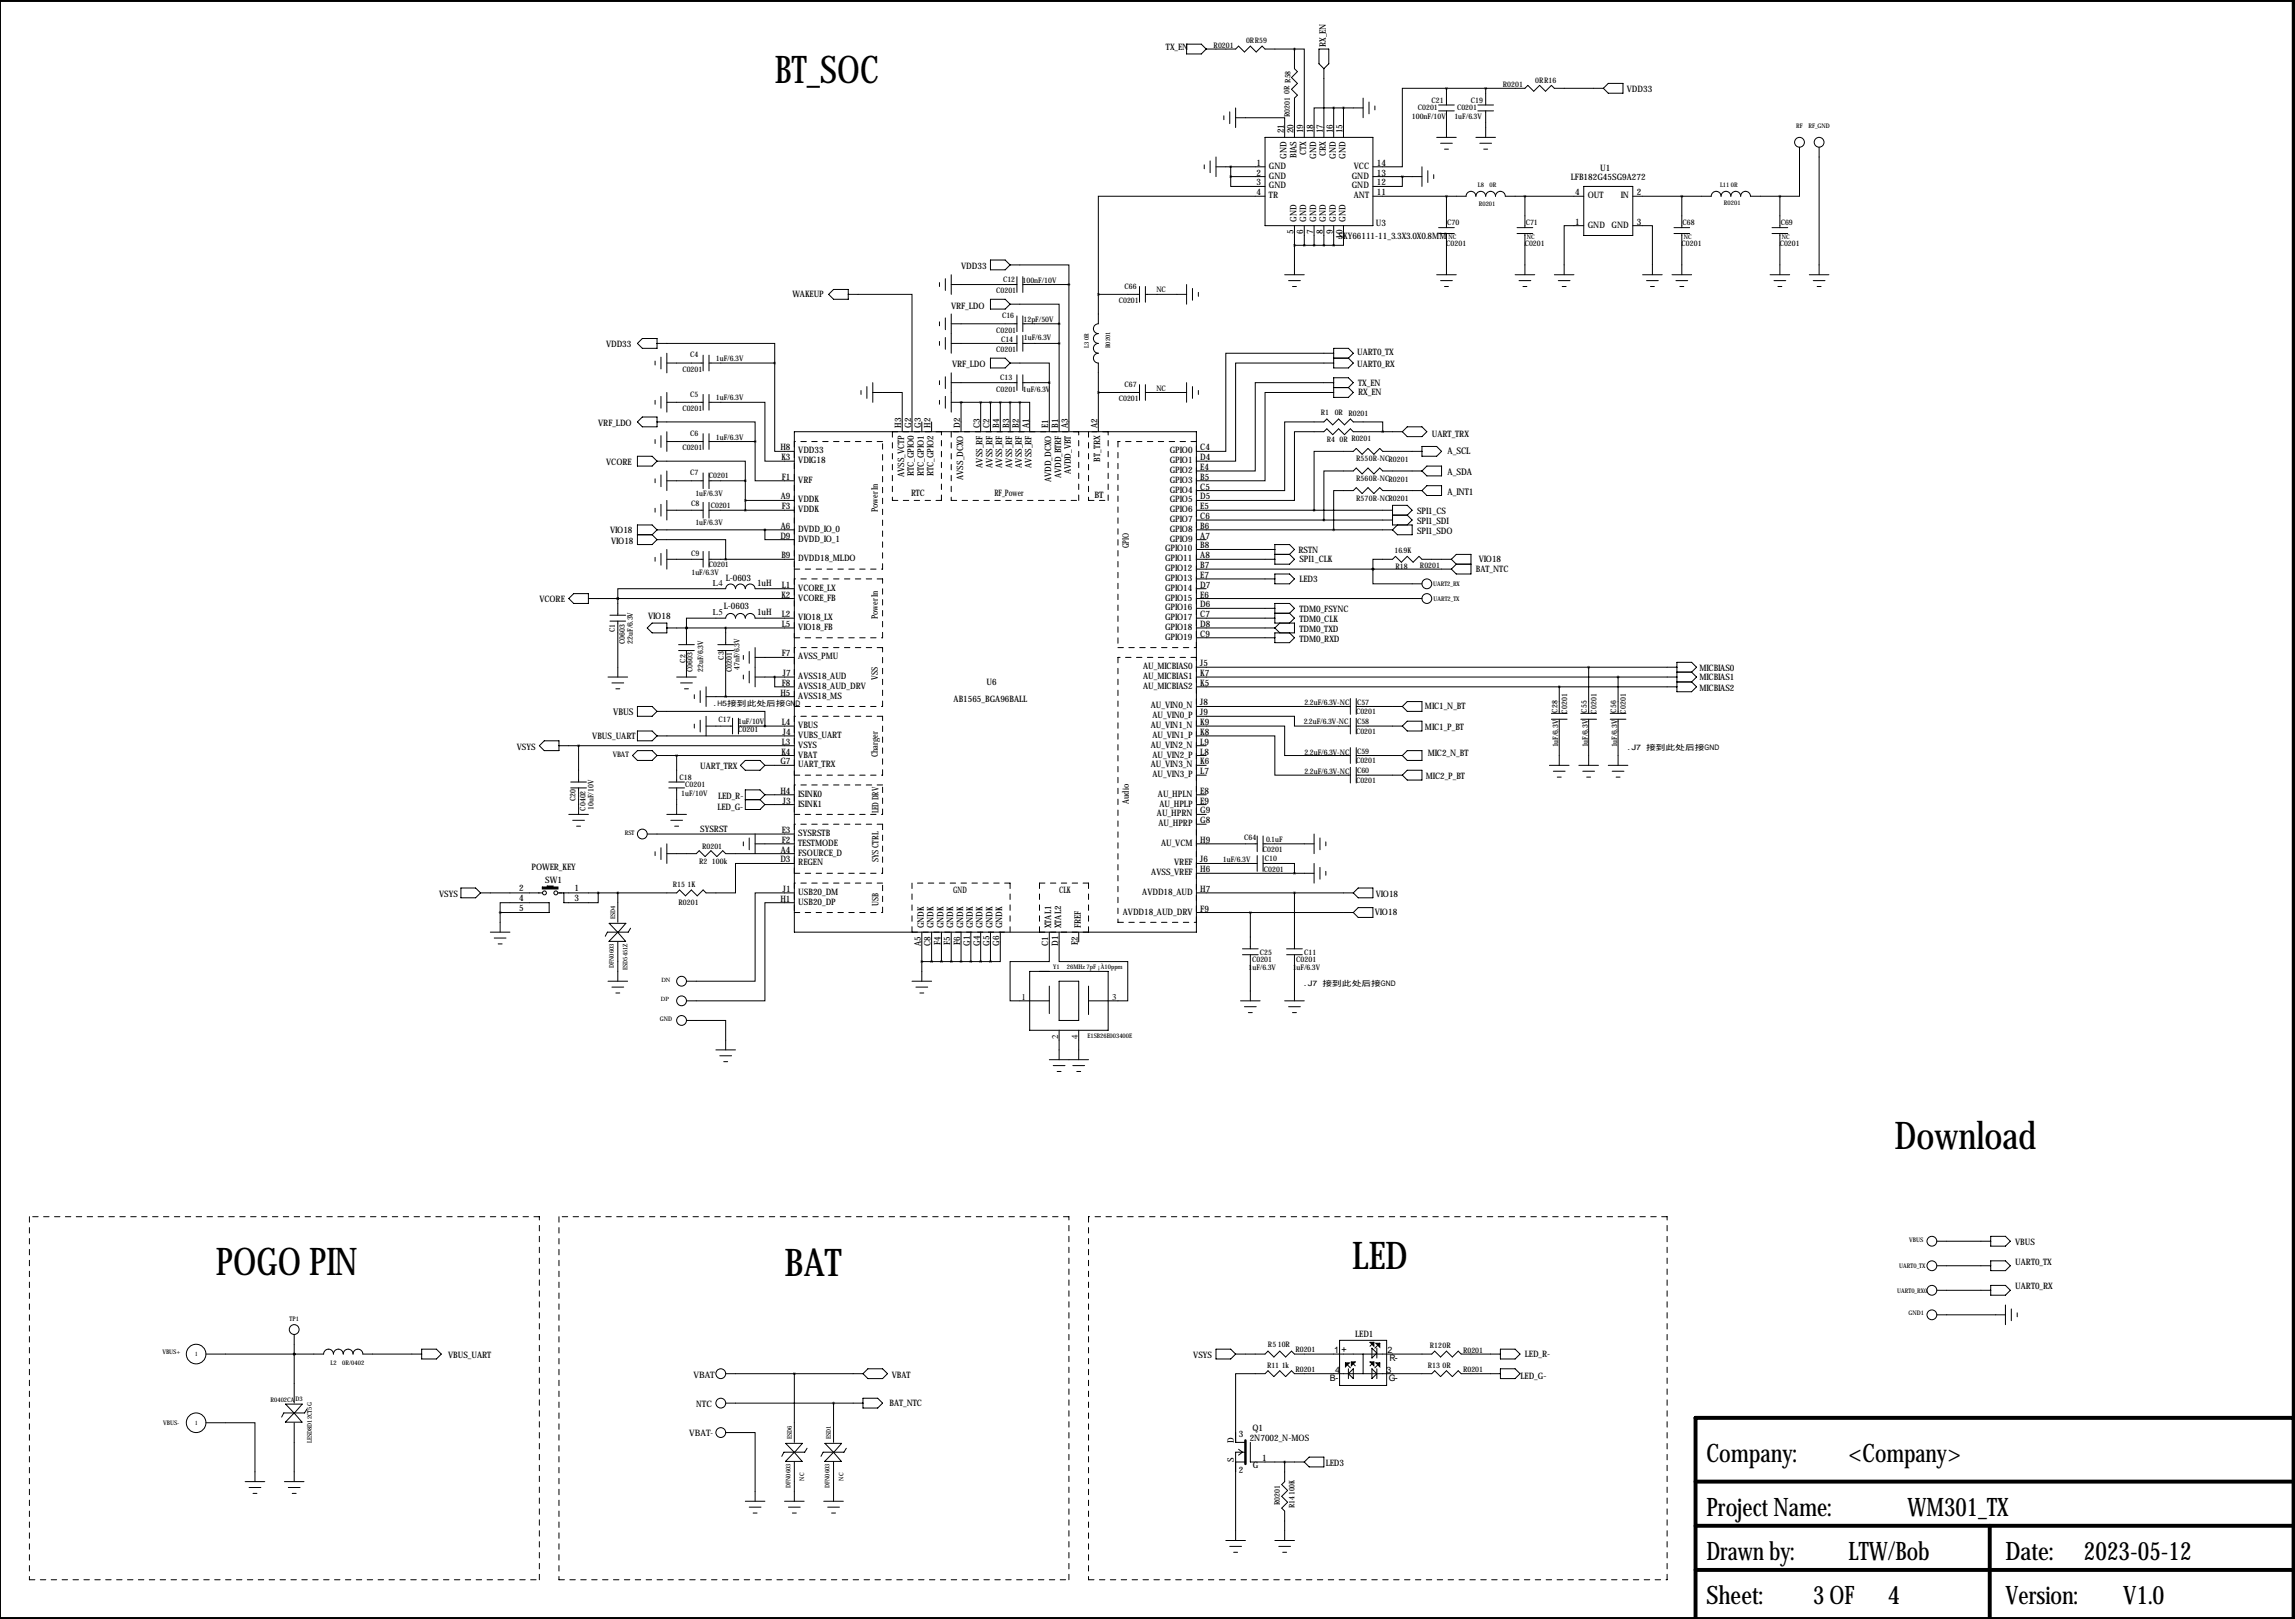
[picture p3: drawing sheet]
<svg xmlns="http://www.w3.org/2000/svg" width="594mm" height="419mm" viewBox="0 0 594 419" stroke-linecap="round" stroke-linejoin="round" font-family="sans-serif">
<defs><g id="words">
<g font-size="9.9">
<text x="200.7" y="21.6">BT_SOC</text>
<text x="490.7" y="297.4">Download</text>
<text x="55.9" y="329.9">POGO PIN</text>
<text x="350.3" y="328.4">LED</text>
<text x="203.2" y="330.2">BAT</text>
</g>
<g font-size="6.6">
<text x="442" y="378.5">Company:</text>
<text x="478.8" y="378.5">&lt;Company&gt;</text>
<text x="442" y="392.4">Project Name:</text>
<text x="494" y="392.4">WM301_TX</text>
<text x="442" y="403.9">Drawn by:</text>
<text x="478.8" y="403.9">LTW/Bob</text>
<text x="519.4" y="403.9">Date:</text>
<text x="539.8" y="403.9">2023-05-12</text>
<text x="442" y="415.3">Sheet:</text>
<text x="469.6" y="415.3">3 OF</text>
<text x="489" y="415.3">4</text>
<text x="519.4" y="415.3">Version:</text>
<text x="549.9" y="415.3">V1.0</text>
</g>
<g font-size="2.4">
<text x="374.9" y="117.6">A_SCL</text>
<text x="374.9" y="122.9">A_SDA</text>
<text x="374.9" y="128">A_INT1</text>
<text x="158.8" y="185.2">VBUS</text>
</g>
<g font-size="2.3">
<text x="302" y="13">TX_EN</text>
<text x="343.4" y="12.2" transform="rotate(-90 343.4 12.2)">RX_EN</text>
<text x="421.4" y="23.9">VDD33</text>
<text x="332.5" y="34.5" transform="rotate(-90 332.5 34.5)">21</text>
<text x="335" y="34.5" transform="rotate(-90 335 34.5)">20</text>
<text x="337.6" y="34.5" transform="rotate(-90 337.6 34.5)">19</text>
<text x="340.1" y="34.5" transform="rotate(-90 340.1 34.5)">18</text>
<text x="342.6" y="34.5" transform="rotate(-90 342.6 34.5)">17</text>
<text x="345.2" y="34.5" transform="rotate(-90 345.2 34.5)">16</text>
<text x="347.7" y="34.5" transform="rotate(-90 347.7 34.5)">15</text>
<text x="333.3" y="41" transform="rotate(-90 333.3 41)">GND</text>
<text x="335.8" y="40.8" transform="rotate(-90 335.8 40.8)">BIAS</text>
<text x="338.3" y="40.1" transform="rotate(-90 338.3 40.1)">CTX</text>
<text x="340.9" y="41" transform="rotate(-90 340.9 41)">GND</text>
<text x="343.4" y="40.4" transform="rotate(-90 343.4 40.4)">CRX</text>
<text x="346" y="41" transform="rotate(-90 346 41)">GND</text>
<text x="348.5" y="41" transform="rotate(-90 348.5 41)">GND</text>
<text x="325.5" y="42.9">1</text>
<text x="325.5" y="45.5">2</text>
<text x="328.7" y="43.7">GND</text>
<text x="328.7" y="46.2">GND</text>
<text x="350.1" y="46.2">GND</text>
<text x="350.7" y="43.7">VCC</text>
<text x="356.6" y="45.5">13</text>
<text x="356.6" y="42.9">14</text>
<text x="406.9" y="46.5">LFB182G45SG9A272</text>
<text x="414.5" y="44.2">U1</text>
<text x="325.5" y="48">3</text>
<text x="325.5" y="50.5">4</text>
<text x="328.7" y="48.8">GND</text>
<text x="328.7" y="51.3">TR</text>
<text x="350.1" y="48.8">GND</text>
<text x="350.7" y="51.3">ANT</text>
<text x="356.6" y="50.5">11</text>
<text x="356.6" y="48">12</text>
<text x="408" y="50.5">4</text>
<text x="411.2" y="51.3">OUT</text>
<text x="419.8" y="51.3">IN</text>
<text x="423.9" y="50.5">2</text>
<text x="335.8" y="57.4" transform="rotate(-90 335.8 57.4)">GND</text>
<text x="338.3" y="57.4" transform="rotate(-90 338.3 57.4)">GND</text>
<text x="340.9" y="57.4" transform="rotate(-90 340.9 57.4)">GND</text>
<text x="343.4" y="57.4" transform="rotate(-90 343.4 57.4)">GND</text>
<text x="346" y="57.4" transform="rotate(-90 346 57.4)">GND</text>
<text x="348.5" y="57.4" transform="rotate(-90 348.5 57.4)">GND</text>
<text x="356.3" y="58.4">U3</text>
<text x="408" y="58.2">1</text>
<text x="411.2" y="58.9">GND GND</text>
<text x="423.9" y="58.2">3</text>
<text x="335" y="60.6" transform="rotate(-90 335 60.6)">5</text>
<text x="337.6" y="60.6" transform="rotate(-90 337.6 60.6)">6</text>
<text x="340.1" y="60.6" transform="rotate(-90 340.1 60.6)">7</text>
<text x="342.6" y="60.6" transform="rotate(-90 342.6 60.6)">8</text>
<text x="345.2" y="60.6" transform="rotate(-90 345.2 60.6)">9</text>
<text x="346.7" y="62">SKY66111-11_3.3X3.0X0.8MM</text>
<text x="347.7" y="61.8" transform="rotate(-90 347.7 61.8)">10</text>
<text x="249" y="69.6">VDD33</text>
<text x="205.2" y="77">WAKEUP</text>
<text x="246.3" y="80">VRF_LDO</text>
<text x="157" y="89.9">VDD33</text>
<text x="246.6" y="95">VRF_LDO</text>
<text x="351.5" y="91.9">UART0_TX</text>
<text x="351.5" y="95">UART0_RX</text>
<text x="351.8" y="99.8">TX_EN</text>
<text x="351.8" y="102.4">RX_EN</text>
<text x="154.9" y="110.2">VRF_LDO</text>
<text x="233.4" y="110.7" transform="rotate(-90 233.4 110.7)">H3</text>
<text x="236" y="110.7" transform="rotate(-90 236 110.7)">G2</text>
<text x="238.5" y="110.7" transform="rotate(-90 238.5 110.7)">G3</text>
<text x="241" y="110.7" transform="rotate(-90 241 110.7)">H2</text>
<text x="248.7" y="110.7" transform="rotate(-90 248.7 110.7)">D2</text>
<text x="253.7" y="110.7" transform="rotate(-90 253.7 110.7)">C3</text>
<text x="256.3" y="110.7" transform="rotate(-90 256.3 110.7)">C2</text>
<text x="258.8" y="110.7" transform="rotate(-90 258.8 110.7)">B4</text>
<text x="261.4" y="110.7" transform="rotate(-90 261.4 110.7)">B3</text>
<text x="263.9" y="110.7" transform="rotate(-90 263.9 110.7)">B2</text>
<text x="266.4" y="110.7" transform="rotate(-90 266.4 110.7)">A1</text>
<text x="271.5" y="110.7" transform="rotate(-90 271.5 110.7)">E1</text>
<text x="274.1" y="110.7" transform="rotate(-90 274.1 110.7)">B1</text>
<text x="276.6" y="110.7" transform="rotate(-90 276.6 110.7)">A3</text>
<text x="284.2" y="110.7" transform="rotate(-90 284.2 110.7)">A2</text>
<text x="370.9" y="113">UART_TRX</text>
<text x="202.1" y="116.6">H8</text>
<text x="202.4" y="119.1">K3</text>
<text x="206.8" y="117.4">VDD33</text>
<text x="206.8" y="119.9">VDIG18</text>
<text x="285" y="119.5" transform="rotate(-90 285 119.5)">BT_TRX</text>
<text x="303" y="117.4">GPIO0</text>
<text x="303" y="119.9">GPIO1</text>
<text x="310.9" y="116.6">C4</text>
<text x="310.9" y="119.1">D4</text>
<text x="157" y="120.4">VCORE</text>
<text x="202.5" y="124.2">F1</text>
<text x="206.8" y="125">VRF</text>
<text x="234.2" y="123.5" transform="rotate(-90 234.2 123.5)">AVSS_VCTP</text>
<text x="236.7" y="123.3" transform="rotate(-90 236.7 123.3)">RTC_GPIO0</text>
<text x="239.3" y="123.3" transform="rotate(-90 239.3 123.3)">RTC_GPIO1</text>
<text x="241.8" y="123.3" transform="rotate(-90 241.8 123.3)">RTC_GPIO2</text>
<text x="249.4" y="124.2" transform="rotate(-90 249.4 124.2)">AVSS_DCXO</text>
<text x="254.5" y="121.1" transform="rotate(-90 254.5 121.1)">AVSS_RF</text>
<text x="257.1" y="121.1" transform="rotate(-90 257.1 121.1)">AVSS_RF</text>
<text x="259.6" y="121.1" transform="rotate(-90 259.6 121.1)">AVSS_RF</text>
<text x="262.1" y="121.1" transform="rotate(-90 262.1 121.1)">AVSS_RF</text>
<text x="264.7" y="121.1" transform="rotate(-90 264.7 121.1)">AVSS_RF</text>
<text x="267.2" y="121.1" transform="rotate(-90 267.2 121.1)">AVSS_RF</text>
<text x="272.3" y="124.8" transform="rotate(-90 272.3 124.8)">AVDD_DCXO</text>
<text x="274.8" y="123.8" transform="rotate(-90 274.8 123.8)">AVDD_BTRF</text>
<text x="277.4" y="122.8" transform="rotate(-90 277.4 122.8)">AVDD_VBT</text>
<text x="303" y="122.4">GPIO2</text>
<text x="303" y="125">GPIO3</text>
<text x="310.9" y="121.7">E4</text>
<text x="310.9" y="124.2">B5</text>
<text x="202.2" y="129.3">A9</text>
<text x="202.5" y="131.8">F3</text>
<text x="206.8" y="130.1">VDDK</text>
<text x="236" y="128.5">RTC</text>
<text x="257.6" y="128.5">RF_Power</text>
<text x="283.5" y="129">BT</text>
<text x="303" y="127.5">GPIO4</text>
<text x="303" y="130.1">GPIO5</text>
<text x="310.9" y="126.7">C5</text>
<text x="310.9" y="129.3">D5</text>
<text x="310.9" y="131.8">E5</text>
<text x="158" y="137.9">VIO18</text>
<text x="202.2" y="136.9">A6</text>
<text x="206.8" y="132.6">VDDK</text>
<text x="206.8" y="137.7">DVDD_IO_0</text>
<text x="227.3" y="132.6" transform="rotate(-90 227.3 132.6)">Power In</text>
<text x="303" y="132.6">GPIO6</text>
<text x="303" y="135.1">GPIO7</text>
<text x="303" y="137.7">GPIO8</text>
<text x="310.9" y="134.4">C6</text>
<text x="310.9" y="136.9">B6</text>
<text x="367" y="133.1">SPI1_CS</text>
<text x="367" y="135.6">SPI1_SDI</text>
<text x="158.3" y="140.7">VIO18</text>
<text x="202.1" y="139.4">D9</text>
<text x="206.8" y="140.2">DVDD_IO_1</text>
<text x="292.4" y="142" transform="rotate(-90 292.4 142)">GPIO</text>
<text x="301.8" y="142.8">GPIO10</text>
<text x="303" y="140.2">GPIO9</text>
<text x="310.9" y="139.4">A7</text>
<text x="310.9" y="142">B8</text>
<text x="336.3" y="143.3">RSTN</text>
<text x="367" y="138.2">SPI1_SDO</text>
<text x="202.4" y="144.5">B9</text>
<text x="206.8" y="145.3">DVDD18_MLDO</text>
<text x="301.8" y="145.3">GPIO11</text>
<text x="301.8" y="147.8">GPIO12</text>
<text x="310.9" y="144.5">A8</text>
<text x="310.9" y="147.1">B7</text>
<text x="310.9" y="149.6">E7</text>
<text x="336.6" y="145.5">SPI1_CLK</text>
<text x="382.3" y="148.1">BAT_NTC</text>
<text x="383" y="145.5">VIO18</text>
<text x="139.7" y="156">VCORE</text>
<text x="184.7" y="151.7">L4</text>
<text x="188" y="150.4">L-0603</text>
<text x="196.1" y="151.6">1uH</text>
<text x="202.4" y="154.7">K2</text>
<text x="202.5" y="152.1">L1</text>
<text x="206.8" y="152.9">VCORE_LX</text>
<text x="206.8" y="155.5">VCORE_FB</text>
<text x="301.8" y="150.4">GPIO13</text>
<text x="301.8" y="152.9">GPIO14</text>
<text x="301.8" y="155.5">GPIO15</text>
<text x="310.9" y="152.1">D7</text>
<text x="310.9" y="154.7">E6</text>
<text x="336.6" y="150.6">LED3</text>
<text x="167.9" y="160.3">VIO18</text>
<text x="184.7" y="159.3">L5</text>
<text x="187.5" y="157.7">L-0603</text>
<text x="196.1" y="159.3">1uH</text>
<text x="202.5" y="159.8">L2</text>
<text x="206.8" y="160.5">VIO18_LX</text>
<text x="227.3" y="160.3" transform="rotate(-90 227.3 160.3)">Power In</text>
<text x="301.8" y="158">GPIO16</text>
<text x="301.8" y="160.5">GPIO17</text>
<text x="310.9" y="157.2">D6</text>
<text x="310.9" y="159.8">C7</text>
<text x="336.6" y="161">TDM0_CLK</text>
<text x="336.6" y="158.5">TDM0_FSYNC</text>
<text x="202.5" y="162.3">L5</text>
<text x="206.8" y="163.1">VIO18_FB</text>
<text x="301.8" y="163.1">GPIO18</text>
<text x="301.8" y="165.6">GPIO19</text>
<text x="310.9" y="162.3">D8</text>
<text x="310.9" y="164.8">C9</text>
<text x="336.6" y="166.1">TDM0_RXD</text>
<text x="336.6" y="163.6">TDM0_TXD</text>
<text x="202.5" y="169.9">F7</text>
<text x="206.8" y="170.7">AVSS_PMU</text>
<text x="296.1" y="173.2">AU_MICBIAS0</text>
<text x="310.9" y="172.5">J5</text>
<text x="440.2" y="173.7">MICBIAS0</text>
<text x="202.5" y="177.5">F8</text>
<text x="202.8" y="175">J7</text>
<text x="206.8" y="175.8">AVSS18_AUD</text>
<text x="206.8" y="178.3">AVSS18_AUD_DRV</text>
<text x="227.3" y="176" transform="rotate(-90 227.3 176)">VSS</text>
<text x="255.5" y="177.3">U6</text>
<text x="296.1" y="175.8">AU_MICBIAS1</text>
<text x="296.1" y="178.3">AU_MICBIAS2</text>
<text x="310.9" y="175">K7</text>
<text x="310.9" y="177.5">K5</text>
<text x="440.2" y="176">MICBIAS1</text>
<text x="440.2" y="178.8">MICBIAS2</text>
<text x="202.1" y="180.1">H5</text>
<text x="206.8" y="180.9">AVSS18_MS</text>
<text x="247" y="181.6">AB1565_BGA96BALL</text>
<text x="298.1" y="183.4">AU_VIN0_N</text>
<text x="298.5" y="185.9">AU_VIN0_P</text>
<text x="310.9" y="182.6">J8</text>
<text x="310.9" y="185.2">J9</text>
<text x="369.1" y="183.6">MIC1_N_BT</text>
<text x="153.4" y="191.3">VBUS_UART</text>
<text x="202.5" y="187.7">L4</text>
<text x="202.8" y="190.2">J4</text>
<text x="206.8" y="188.5">VBUS</text>
<text x="206.8" y="191">VUBS_UART</text>
<text x="298.1" y="188.5">AU_VIN1_N</text>
<text x="298.5" y="191">AU_VIN1_P</text>
<text x="310.9" y="190.2">K8</text>
<text x="310.9" y="187.7">K9</text>
<text x="369.1" y="189">MIC1_P_BT</text>
<text x="133.9" y="194.1">VSYS</text>
<text x="202.1" y="197.9">G7</text>
<text x="202.4" y="195.3">K4</text>
<text x="202.5" y="192.8">L3</text>
<text x="206.8" y="193.6">VSYS</text>
<text x="206.8" y="196.1">VBAT</text>
<text x="227.3" y="196.1" transform="rotate(-90 227.3 196.1)">Charger</text>
<text x="298.1" y="193.6">AU_VIN2_N</text>
<text x="298.5" y="196.1">AU_VIN2_P</text>
<text x="310.9" y="192.8">L9</text>
<text x="310.9" y="195.3">L8</text>
<text x="310.9" y="197.9">K6</text>
<text x="369.8" y="195.6">MIC2_N_BT</text>
<text x="181.4" y="199.1">UART_TRX</text>
<text x="206.8" y="198.6">UART_TRX</text>
<text x="298.1" y="198.6">AU_VIN3_N</text>
<text x="298.5" y="201.2">AU_VIN3_P</text>
<text x="310.9" y="200.4">L7</text>
<text x="369.3" y="201.7">MIC2_P_BT</text>
<text x="185.8" y="209.5">LED_G-</text>
<text x="186" y="206.8">LED_R-</text>
<text x="202.1" y="205.5">H4</text>
<text x="202.8" y="208">J3</text>
<text x="206.8" y="206.3">ISINK0</text>
<text x="206.8" y="208.8">ISINK1</text>
<text x="292.4" y="208" transform="rotate(-90 292.4 208)">Audio</text>
<text x="299.9" y="206.3">AU_HPLN</text>
<text x="300.3" y="208.8">AU_HPLP</text>
<text x="310.9" y="205.5">E8</text>
<text x="310.9" y="208">E9</text>
<text x="181.4" y="215.4">SYSRST</text>
<text x="202.5" y="215.6">E3</text>
<text x="227.6" y="210.6" transform="rotate(-90 227.6 210.6)">LED DRV</text>
<text x="299.7" y="211.3">AU_HPRN</text>
<text x="300.1" y="213.9">AU_HPRP</text>
<text x="310.9" y="210.6">G9</text>
<text x="310.9" y="213.1">G8</text>
<text x="202.2" y="220.7">A4</text>
<text x="202.5" y="218.2">F2</text>
<text x="206.8" y="216.4">SYSRSTB</text>
<text x="206.8" y="219">TESTMODE</text>
<text x="206.8" y="221.5">FSOURCE_D</text>
<text x="300.7" y="219">AU_VCM</text>
<text x="310.9" y="218.2">H9</text>
<text x="137.7" y="225.3">POWER_KEY</text>
<text x="202.1" y="223.3">D3</text>
<text x="206.8" y="224">REGEN</text>
<text x="227.6" y="223.3" transform="rotate(-90 227.6 223.3)">SYS CTRL</text>
<text x="298.2" y="226.6">AVSS_VREF</text>
<text x="304.1" y="224">VREF</text>
<text x="310.9" y="223.3">J6</text>
<text x="310.9" y="225.8">H6</text>
<text x="113.7" y="232.2">VSYS</text>
<text x="134.5" y="230.6">2</text>
<text x="134.5" y="233.2">4</text>
<text x="141.2" y="228.6">SW1</text>
<text x="148.8" y="230.6">1</text>
<text x="148.8" y="233.2">3</text>
<text x="202.1" y="233.4">H1</text>
<text x="202.8" y="230.9">J1</text>
<text x="206.8" y="231.7">USB20_DM</text>
<text x="246.9" y="231.1">GND</text>
<text x="274.3" y="231.1">CLK</text>
<text x="295.9" y="231.7">AVDD18_AUD</text>
<text x="310.9" y="230.9">H7</text>
<text x="356.4" y="232.2">VIO18</text>
<text x="134.5" y="235.7">5</text>
<text x="206.8" y="234.2">USB20_DP</text>
<text x="227.6" y="234.4" transform="rotate(-90 227.6 234.4)">USB</text>
<text x="290.8" y="236.7">AVDD18_AUD_DRV</text>
<text x="310.9" y="236">F9</text>
<text x="356.1" y="237">VIO18</text>
<text x="238.5" y="244.8" transform="rotate(-90 238.5 244.8)">A5</text>
<text x="239.3" y="240.3" transform="rotate(-90 239.3 240.3)">GNDK</text>
<text x="241" y="244.8" transform="rotate(-90 241 244.8)">C8</text>
<text x="241.8" y="240.3" transform="rotate(-90 241.8 240.3)">GNDK</text>
<text x="243.6" y="244.6" transform="rotate(-90 243.6 244.6)">F4</text>
<text x="244.4" y="240.3" transform="rotate(-90 244.4 240.3)">GNDK</text>
<text x="246.1" y="244.6" transform="rotate(-90 246.1 244.6)">F5</text>
<text x="246.9" y="240.3" transform="rotate(-90 246.9 240.3)">GNDK</text>
<text x="248.7" y="244.6" transform="rotate(-90 248.7 244.6)">F6</text>
<text x="249.4" y="240.3" transform="rotate(-90 249.4 240.3)">GNDK</text>
<text x="251.2" y="244.9" transform="rotate(-90 251.2 244.9)">G1</text>
<text x="252" y="240.3" transform="rotate(-90 252 240.3)">GNDK</text>
<text x="253.7" y="244.9" transform="rotate(-90 253.7 244.9)">G4</text>
<text x="254.5" y="240.3" transform="rotate(-90 254.5 240.3)">GNDK</text>
<text x="256.3" y="244.9" transform="rotate(-90 256.3 244.9)">G5</text>
<text x="257.1" y="240.3" transform="rotate(-90 257.1 240.3)">GNDK</text>
<text x="258.8" y="244.9" transform="rotate(-90 258.8 244.9)">G6</text>
<text x="259.6" y="240.3" transform="rotate(-90 259.6 240.3)">GNDK</text>
<text x="271.5" y="244.8" transform="rotate(-90 271.5 244.8)">C1</text>
<text x="272.3" y="240.3" transform="rotate(-90 272.3 240.3)">XTAL1</text>
<text x="274.1" y="244.9" transform="rotate(-90 274.1 244.9)">D1</text>
<text x="274.8" y="240.3" transform="rotate(-90 274.8 240.3)">XTAL2</text>
<text x="279.1" y="244.6" transform="rotate(-90 279.1 244.6)">E2</text>
<text x="279.9" y="240.3" transform="rotate(-90 279.9 240.3)">FREF</text>
<text x="264.6" y="258.8">1</text>
<text x="288" y="258.8">3</text>
<text x="274.1" y="268.8" transform="rotate(-90 274.1 268.8)">2</text>
<text x="279.1" y="268.8" transform="rotate(-90 279.1 268.8)">4</text>
<text x="522" y="322.3">VBUS</text>
<text x="522" y="327.4">UART0_TX</text>
<text x="522" y="333.8">UART0_RX</text>
<text x="351" y="346.2">LED1</text>
<text x="116.1" y="351.5">VBUS_UART</text>
<text x="309.1" y="351.5">VSYS</text>
<text x="345.5" y="350.3">1</text>
<text x="347.5" y="350">+</text>
<text x="359.4" y="350.3">2</text>
<text x="359.9" y="352.3">R-</text>
<text x="395" y="351.3">LED_R-</text>
<text x="179.6" y="356.6">VBAT</text>
<text x="231" y="356.6">VBAT</text>
<text x="344.4" y="357.4">B-</text>
<text x="345.8" y="355.3">4</text>
<text x="359.2" y="355.3">3</text>
<text x="359.7" y="357.4">G-</text>
<text x="393.9" y="356.9">LED_G-</text>
<text x="180.3" y="364.2">NTC</text>
<text x="230.4" y="364">BAT_NTC</text>
<text x="178.5" y="371.9">VBAT-</text>
<text x="324.4" y="370.3">Q1</text>
<text x="319.5" y="373.5" transform="rotate(-90 319.5 373.5)">D</text>
<text x="320.9" y="372.1">3</text>
<text x="323.7" y="373.1">2N7002_N-MOS</text>
<text x="319.5" y="378.5" transform="rotate(-90 319.5 378.5)">S</text>
<text x="320.9" y="381.3">2</text>
<text x="324.5" y="380">G</text>
<text x="326.9" y="378.1">1</text>
<text x="343.4" y="379.5">LED3</text>
</g>
<g font-size="2">
<text x="322.7" y="11.2">0RR59</text>
<text x="314.4" y="12.4">R0201</text>
<text x="389.3" y="22.6">R0201</text>
<text x="397.7" y="21.4">0RR16</text>
<text x="334" y="24.2" transform="rotate(-90 334 24.2)">0R R58</text>
<text x="367.2" y="28.5">C0201</text>
<text x="370.8" y="26.7">C21</text>
<text x="377.4" y="28.5">C0201</text>
<text x="380.9" y="26.7">C19</text>
<text x="334.1" y="30.3" transform="rotate(-90 334.1 30.3)">R0201</text>
<text x="365.7" y="30.8">100nF/10V</text>
<text x="376.7" y="30.8">1uF/6.3V</text>
<text x="374.9" y="58.2">C70</text>
<text x="395.2" y="58.2">C71</text>
<text x="435.8" y="58.2">C68</text>
<text x="461.2" y="58.2">C69</text>
<text x="374.6" y="63.8">C0201</text>
<text x="394.9" y="63.8">C0201</text>
<text x="435.6" y="63.8">C0201</text>
<text x="461" y="63.8">C0201</text>
<text x="258" y="75.9">C0201</text>
<text x="259.8" y="72.9">C12</text>
<text x="264.8" y="73.2">100nF/10V</text>
<text x="291.3" y="74.7">C66</text>
<text x="299.5" y="75.7">NC</text>
<text x="259.5" y="82.3">C16</text>
<text x="265.1" y="83.3">12pF/50V</text>
<text x="289.8" y="78.5">C0201</text>
<text x="258" y="86.1">C0201</text>
<text x="259.3" y="88.4">C14</text>
<text x="265.2" y="88.1">1uF/6.3V</text>
<text x="178.8" y="92.5">C4</text>
<text x="185.4" y="93.5">1uF/6.3V</text>
<text x="258" y="91.2">C0201</text>
<text x="176.7" y="96.3">C0201</text>
<text x="258" y="101.3">C0201</text>
<text x="259" y="98.3">C13</text>
<text x="264.9" y="101.3">1uF/6.3V</text>
<text x="291.3" y="100.1">C67</text>
<text x="299.5" y="101.1">NC</text>
<text x="176.7" y="106.4">C0201</text>
<text x="178.8" y="102.7">C5</text>
<text x="185.4" y="103.6">1uF/6.3V</text>
<text x="289.8" y="103.9">C0201</text>
<text x="342.1" y="107.5">R1</text>
<text x="345.7" y="107.5">0R R0201</text>
<text x="178.8" y="112.8">C6</text>
<text x="185.4" y="113.8">1uF/6.3V</text>
<text x="176.7" y="116.6">C0201</text>
<text x="343.7" y="114.3">R4</text>
<text x="347" y="114.3">0R R0201</text>
<text x="351.3" y="119.4">R550R-NCR0201</text>
<text x="178.8" y="123">C7</text>
<text x="183.6" y="123.7">C0201</text>
<text x="351.3" y="124.5">R560R-NCR0201</text>
<text x="179" y="131.1">C8</text>
<text x="180.1" y="128.5">1uF/6.3V</text>
<text x="184.1" y="131.6">C0201</text>
<text x="351.3" y="129.6">R570R-NCR0201</text>
<text x="180.1" y="135.9">1uF/6.3V</text>
<text x="179" y="143.8">C9</text>
<text x="361.2" y="143">16.9K</text>
<text x="179.1" y="148.8">1uF/6.3V</text>
<text x="183.6" y="146.8">C0201</text>
<text x="361.4" y="147.4">R18</text>
<text x="367.8" y="147.1">R0201</text>
<text x="159.3" y="163.6" transform="rotate(-90 159.3 163.6)">C1</text>
<text x="161.8" y="166.7" transform="rotate(-90 161.8 166.7)">C0603</text>
<text x="163.9" y="166.6" transform="rotate(-90 163.9 166.6)">22uF/6.3V</text>
<text x="177.5" y="171.5" transform="rotate(-90 177.5 171.5)">C2</text>
<text x="182.2" y="174" transform="rotate(-90 182.2 174)">22uF/6.3V</text>
<text x="187.5" y="170.7" transform="rotate(-90 187.5 170.7)">C3</text>
<text x="191.6" y="173.4" transform="rotate(-90 191.6 173.4)">47nF/6.3V</text>
<text x="179.4" y="174" transform="rotate(-90 179.4 174)">C0603</text>
<text x="189.5" y="174" transform="rotate(-90 189.5 174)">C0201</text>
<text x="184.6" y="182.7">.H5接到此处后接GND</text>
<text x="337.9" y="182.6">2.2uF/6.3V-NC</text>
<text x="351.2" y="184.9">C0201</text>
<text x="351.5" y="182.4">C57</text>
<text x="403.4" y="184.5" transform="rotate(-90 403.4 184.5)">C28</text>
<text x="405.9" y="184.7" transform="rotate(-90 405.9 184.7)">C0201</text>
<text x="411" y="184.5" transform="rotate(-90 411 184.5)">C55</text>
<text x="413.5" y="184.7" transform="rotate(-90 413.5 184.7)">C0201</text>
<text x="418.6" y="184.5" transform="rotate(-90 418.6 184.5)">C56</text>
<text x="421.1" y="184.7" transform="rotate(-90 421.1 184.7)">C0201</text>
<text x="186.1" y="187">C17</text>
<text x="191.2" y="187.5">1uF/10V</text>
<text x="191.2" y="189.5">C0201</text>
<text x="337.7" y="187.5">2.2uF/6.3V-NC</text>
<text x="351.2" y="190">C0201</text>
<text x="351.5" y="187.5">C58</text>
<text x="158.7" y="196.1">VBAT</text>
<text x="337.9" y="195.3">2.2uF/6.3V-NC</text>
<text x="351.2" y="197.6">C0201</text>
<text x="351.5" y="195.1">C59</text>
<text x="403.6" y="193.5" transform="rotate(-90 403.6 193.5)">1uF/6.3V</text>
<text x="411.2" y="193.5" transform="rotate(-90 411.2 193.5)">1uF/6.3V</text>
<text x="418.8" y="193.5" transform="rotate(-90 418.8 193.5)">1uF/6.3V</text>
<text x="421.3" y="194.2">.J7 接到此处后接GND</text>
<text x="176" y="201.9">C18</text>
<text x="177.5" y="203.8">C0201</text>
<text x="337.9" y="200.4">2.2uF/6.3V-NC</text>
<text x="351.2" y="202.7">C0201</text>
<text x="351.5" y="200.2">C60</text>
<text x="149.1" y="207.3" transform="rotate(-90 149.1 207.3)">C20</text>
<text x="151.7" y="209.9" transform="rotate(-90 151.7 209.9)">C0402</text>
<text x="153.7" y="209.6" transform="rotate(-90 153.7 209.6)">10uF/10V</text>
<text x="176.5" y="206">1uF/10V</text>
<text x="181.9" y="219.7">R0201</text>
<text x="322.3" y="217.5">C64</text>
<text x="327.1" y="220.5">C0201</text>
<text x="327.9" y="217.9">0.1uF</text>
<text x="181.1" y="223.6">R2</text>
<text x="184.4" y="223.6">100k</text>
<text x="316.8" y="223">1uF/6.3V</text>
<text x="327.4" y="225.8">C0201</text>
<text x="327.6" y="222.8">C10</text>
<text x="174.2" y="229.7">R15</text>
<text x="178.1" y="229.7">1K</text>
<text x="175.8" y="234.2">R0201</text>
<text x="323.4" y="251">1uF/6.3V</text>
<text x="324.3" y="249">C0201</text>
<text x="326.3" y="247.1">C25</text>
<text x="334.8" y="251">1uF/6.3V</text>
<text x="335.7" y="249">C0201</text>
<text x="337.8" y="247.1">C11</text>
<text x="337.5" y="255.1">.J7 接到此处后接GND</text>
<text x="328.4" y="348.8">R510R</text>
<text x="335.5" y="350">R0201</text>
<text x="370.3" y="349">R120R</text>
<text x="379" y="350.3">R0201</text>
<text x="328.2" y="354.1">R11</text>
<text x="332" y="354.1">1k</text>
<text x="335.5" y="355.1">R0201</text>
<text x="369.8" y="354.1">R13</text>
<text x="373.6" y="354.1">0R</text>
<text x="379" y="355.1">R0201</text>
<text x="331.5" y="389.6" transform="rotate(-90 331.5 389.6)">R0201</text>
<text x="335.3" y="390.4" transform="rotate(-90 335.3 390.4)">R14100K</text>
</g>
<g font-size="1.6">
<text x="465.3" y="33">RF</text>
<text x="468.4" y="33">RF_GND</text>
<text x="382.8" y="48.3">L8</text>
<text x="383" y="53.3">R0201</text>
<text x="385.8" y="48.3">0R</text>
<text x="445.5" y="48.3">L11</text>
<text x="446.5" y="53.1">R0201</text>
<text x="448.3" y="48.3">0R</text>
<text x="375.2" y="61.8">NC</text>
<text x="395.5" y="61.8">NC</text>
<text x="436.1" y="61.8">NC</text>
<text x="461.5" y="61.8">NC</text>
<text x="282" y="90.2" transform="rotate(-90 282 90.2)">L30R</text>
<text x="287.5" y="90.2" transform="rotate(-90 287.5 90.2)">R0201</text>
<text x="371.2" y="151.7">UART2_RX</text>
<text x="371.3" y="155.5">UART2_TX</text>
<text x="161.8" y="216.2">RST</text>
<text x="159.3" y="237.9" transform="rotate(-90 159.3 237.9)">ESD4</text>
<text x="159" y="250.5" transform="rotate(-90 159 250.5)">DFN0603</text>
<text x="162.6" y="251.1" transform="rotate(-90 162.6 251.1)">ESD5451Z</text>
<text x="272.8" y="251">Y1</text>
<text x="276.4" y="251">26MHz 7pF ¡À10ppm</text>
<text x="171.3" y="254.1">DN</text>
<text x="171.2" y="259.2">DP</text>
<text x="170.9" y="264.2">GND</text>
<text x="281.7" y="268.8">E1SB26E003400E</text>
<text x="494.5" y="321.4">VBUS</text>
<text x="491.9" y="328.2">UART0_TX</text>
<text x="491.4" y="334.6">UART0_RX0</text>
<text x="75" y="341.9">TP1</text>
<text x="494.3" y="340.4">GND1</text>
<text x="42.1" y="350.6">VBUS+</text>
<text x="50.5" y="351.1">1</text>
<text x="85.6" y="353.4">L2</text>
<text x="88.6" y="353.4">0R/0402</text>
<text x="70.1" y="363">R0402CA</text>
<text x="76.6" y="362.7">D3</text>
<text x="42.3" y="368.9">VBUS-</text>
<text x="50.5" y="368.9">1</text>
<text x="80.8" y="373.5" transform="rotate(-90 80.8 373.5)">LESD8D12CT5G</text>
<text x="205.1" y="372.6" transform="rotate(-90 205.1 372.6)">ESD6</text>
<text x="215.2" y="372.6" transform="rotate(-90 215.2 372.6)">ESD1</text>
<text x="208.3" y="383.3" transform="rotate(-90 208.3 383.3)">NC</text>
<text x="218.4" y="383.3" transform="rotate(-90 218.4 383.3)">NC</text>
<text x="204.7" y="385.1" transform="rotate(-90 204.7 385.1)">DFN0603</text>
<text x="214.9" y="385.1" transform="rotate(-90 214.9 385.1)">DFN0603</text>
</g>
</g></defs>
<g fill="none" stroke="#000" stroke-width=".26" stroke-dasharray="1.4 1.4">
<path d="M205.7 114.3v33M228.6 114.3h-22.9M231.1 111.8v17.7M243.8 111.8h-12.7M246.4 111.8v17.7M279.4 111.8h-33M281.9 111.8v17.7M287 111.8h-5.1M289.6 114.3v53.3M309.9 114.3h-20.3M231.1 129.5h12.7M243.8 129.5v-17.7"/>
<path d="M246.4 129.5h33M279.4 129.5v-17.7M281.9 129.5h5.1M287 129.5v-17.7M205.7 149.9v15.2M205.7 147.3h22.9M228.6 149.9h-22.9M228.6 147.3v-33M205.7 167.6v15.3M205.7 165.1h22.9M228.6 167.6h-22.9M228.6 165.1v-15.2"/>
<path d="M289.6 167.6h20.3M289.6 170.2v68.6M309.9 167.6v-53.3M309.9 170.2h-20.3M205.7 185.4v15.3M205.7 182.9h22.9M228.6 185.4h-22.9M228.6 182.9v-15.3M205.7 213.4v12.7M205.7 203.2v7.6M205.7 210.8h22.9M205.7 200.7h22.9"/>
<path d="M228.6 213.4h-22.9M228.6 210.8v-7.6M228.6 203.2h-22.9M228.6 200.7v-15.3M205.7 228.6v7.6M205.7 236.2h22.9M205.7 226.1h22.9M228.6 236.2v-7.6M228.6 228.6h-22.9M228.6 226.1v-12.7M236.2 228.6v12.7M261.6 228.6h-25.4"/>
<path d="M269.2 228.6v12.7M281.9 228.6h-12.7M289.6 238.8h20.3M309.9 238.8v-68.6M236.2 241.3h25.4M261.6 241.3v-12.7M269.2 241.3h12.7M281.9 241.3v-12.7M7.6 315v93.9M139.7 315h-132.1M144.8 315v93.9M276.9 315h-132.1"/>
<path d="M281.9 315v93.9M431.8 315h-149.9M7.6 408.9h132.1M139.7 408.9v-93.9M144.8 408.9h132.1M276.9 408.9v-93.9M281.9 408.9h149.9M431.8 408.9v-93.9"/>
</g>
<path d="M-.1 0h594.2v419.1h-594.1M594.1 367h-154.9v52.1M439.2 383.5h154.9M439.2 395h154.9M515.4 395v24.1M439.2 406.4h154.9" fill="none" stroke="#000" stroke-width="1"/>
<g fill="none" stroke="#000" stroke-width=".26">
<path d="M307.3 11.4h3.8l1.3 1.3-1.3 1.3h-3.8zM312.4 12.7h7.6l.8-.8 1.5 1.6 1.5-1.6 1.6 1.6 1.5-1.6 .8 .8h7.6M335.3 12.7h2.5v22.9M335.3 12.7v5.1l.7 .7-1.5 1.6 1.5 1.5-1.5 1.5 1.5 1.5-.7 .8v10.2M341.6 12.7h2.6v3.8l-1.3 1.3-1.3-1.3zM342.9 17.8v17.8M317 30v1M318.5 29v3M320 30.5h12.7v5.1M320 27.9v5.1M327.7 35.6h27.9v22.8h-27.9zM345.4 27.9h-5v7.7"/>
<path d="M345.4 27.9v7.7M345.4 27.9h7.7M348 27.9v7.7M353.1 25.4v5.1M354.6 26.4v3.1M356.1 27.4v1M372.1 35.6h5.1M372.6 28.7h4.1M372.6 27.2h4.1M373.1 37.1h3.1M374.1 38.6h1.1M374.6 22.9h-11.4v20.3h-7.6"/>
<path d="M374.6 22.9h20.4l.7-.8 1.6 1.5 1.5-1.5 1.5 1.5 1.5-1.5 .8 .8h12.7M374.6 22.9v4.3M374.6 28.7v6.9M382.3 35.6h5M382.8 28.7h4M382.8 27.2h4M383.3 37.1h3M384.3 38.6h1M384.8 22.9v4.3M384.8 28.7v6.9M415.3 22.9l1.3-1.3h3.8v2.5h-3.8zM466.1 38.1v12.7h-5.1"/>
<path d="M471.2 38.1v33M311.9 42.7v1M313.4 41.7v3M315 43.2h12.7M315 40.6v5.1M318.8 45.7v2.6h8.9M318.8 45.7h8.9M318.8 43.2v2.5M327.7 50.8h-43.2v25.4M335.3 58.4v12.7M337.8 58.4v5.1M340.4 58.4v5.1"/>
<path d="M342.9 58.4v5.1M345.4 58.4v5.1M348 58.4v5.1h-2.6M355.6 50.8h24.1a1.27 1.27 0 0 1 1.3-1.3 1.27 1.27 0 0 1 1.3 1.3 1.27 1.27 0 0 1 1.2-1.3 1.27 1.27 0 0 1 1.3 1.3 1.27 1.27 0 0 1 1.3-1.3 1.27 1.27 0 0 1 1.2 1.3 1.27 1.27 0 0 1 1.3-1.3 1.27 1.27 0 0 1 1.3 1.3h20.3M355.6 45.7h12.7M363.2 45.7v2.6h-7.6M368.3 43.2v5.1M369.8 44.2v3M371.3 45.2v1M372.6 58.9h4.1M374.6 50.8v8.1M392.9 58.9h4.1"/>
<path d="M395 50.8v8.1M410.2 58.4h-5.1v12.7M410.2 48.3h12.7v12.7h-12.7zM422.9 50.8h20.3a1.27 1.27 0 0 1 1.3-1.3 1.27 1.27 0 0 1 1.3 1.3 1.27 1.27 0 0 1 1.2-1.3 1.27 1.27 0 0 1 1.3 1.3 1.27 1.27 0 0 1 1.3-1.3 1.27 1.27 0 0 1 1.2 1.3 1.27 1.27 0 0 1 1.3-1.3 1.27 1.27 0 0 1 1.3 1.3h7.6M422.9 58.4h5.1v12.7M433.6 58.9h4M435.6 50.8v8.1M459 58.9h4M461 50.8v8.1M214.6 76.2l1.3-1.3h3.8v2.6h-3.8zM219.7 76.2h16.5v35.6M243.3 73.2v1"/>
<path d="M244.9 72.1v3.1M246.4 71.1v5.1M246.4 73.7h17M256.5 67.3h3.8l1.3 1.3-1.3 1.3h-3.8zM256.5 77.5h3.8l1.3 1.2-1.3 1.3h-3.8zM261.6 68.6h15.3v5.1M261.6 78.7h12.7v5.1M263.4 71.6v4.1M264.9 71.6v4.1M264.9 73.7h12M276.9 73.7v38.1M284.5 76.2v7.6a1.27 1.27 0 0 0-1.3 1.3 1.27 1.27 0 0 0 1.3 1.3 1.27 1.27 0 0 0-1.3 1.2 1.27 1.27 0 0 0 1.3 1.3 1.27 1.27 0 0 0-1.3 1.3 1.27 1.27 0 0 0 1.3 1.2 1.27 1.27 0 0 0-1.3 1.3 1.27 1.27 0 0 0 1.3 1.3v17.8"/>
<path d="M284.5 76.2h10.6M295.1 74.2v4M296.7 74.2v4M296.7 76.2h10.6M307.3 73.7v5M308.9 74.7v3M310.4 75.7v1M332.7 71.1h5.1M333.8 72.6h3M334.8 74.2h1M335.3 63.5h10.1M372.1 71.1h5.1"/>
<path d="M372.6 60.5h4.1M373.1 72.6h3.1M374.1 74.2h1.1M374.6 60.5v10.6M392.4 71.1h5.1M392.9 60.5h4.1M393.4 72.6h3.1M394.5 74.2h1M395 60.5v10.6M402.6 71.1h5.1M403.6 72.6h3.1M404.6 74.2h1"/>
<path d="M425.4 71.1h5.1M426.5 72.6h3M427.5 74.2h1M433.1 71.1h5M433.6 60.5h4M434.1 72.6h3M435.1 74.2h1M435.6 60.5v10.6M458.5 71.1h5M459 60.5h4M459.5 72.6h3M460.5 74.2h1"/>
<path d="M461 60.5v10.6M468.6 71.1h5.1M469.6 72.6h3.1M470.7 74.2h1M165.1 88.9l1.3-1.3h3.8v2.6h-3.8zM169.7 93.5v1M170.2 88.9h30.5v5.1M171.2 92.5v3M172.7 94h9.4M172.7 91.4v5.1M182.1 91.9v4.1M183.6 91.9v4.1"/>
<path d="M183.6 94h17.1M200.7 94v22.8h5M226.1 99.1v5M243.3 83.3v1M243.3 88.4v1M243.3 98.6v1M244.9 82.3v3M244.9 87.4v3M244.9 97.5v3.1M246.4 81.3v10.1M246.4 96.5v10.2M246.4 99.1h17"/>
<path d="M246.4 88.9h17M246.4 83.8h17M256.5 92.7h3.8l1.3 1.3-1.3 1.2h-3.8zM261.6 94h10.2v5.1M263.4 81.8v4.1M263.4 86.9v4M263.4 97v4.1M264.9 81.8v4.1M264.9 86.9v4M264.9 97v4.1M264.9 99.1h6.9M264.9 88.9h9.4"/>
<path d="M264.9 83.8h9.4M271.8 99.1v12.7M274.3 83.8v28M295.1 99.6v4M296.7 99.6v4M307.3 99.1v5M345.4 99.1h-20.3v22.8h-15.2M345.4 94h-25.4v25.4h-10.1M345.4 91.4h-27.9v25.4h-7.6M345.4 97.8h3.8l1.3 1.3-1.3 1.2 1.3 1.3-1.3 1.3h-3.8zM345.4 90.2h3.8l1.3 1.2-1.3 1.3 1.3 1.3-1.3 1.2h-3.8zM345.4 92.7h3.8"/>
<path d="M165.1 109.2l1.3-1.3h3.8v2.6h-3.8zM165.1 118.1h3.8l1.3 1.3-1.3 1.2h-3.8zM169.7 103.6v1M169.7 113.8v1M170.2 109.2h25.4v5.1M170.2 119.4h22.8v5.1M171.2 102.6v3.1M171.2 112.8v3M172.7 104.1h9.4M172.7 114.3h9.4M172.7 101.6v5.1M172.7 111.8v5"/>
<path d="M182.1 102.1v4.1M182.1 112.3v4M183.6 104.1h14.5v15.3h7.6M183.6 102.1v4.1M183.6 112.3v4M183.6 114.3h12M195.6 114.3v10.2h10.1M205.7 111.8h104.2v129.5h-104.2zM223 101.1v1M224.5 100.1v3M226.1 101.6h7.6v10.2M238.8 109.2v2.6"/>
<path d="M241.3 109.2v2.6M243.3 103.6v1M244.9 102.6v3.1M246.4 104.1h17.8M248.9 104.1h.1M248.9 104.1v7.7M254 104.1v7.7M256.5 104.1v7.7M259.1 104.1v7.7M261.6 104.1v7.7M264.2 104.1h2.5v7.7M264.2 104.1v7.7"/>
<path d="M284.5 101.6h10.6M296.7 101.6h10.6M308.9 100.1v3M310.4 101.1v1M345.4 101.6h-17.7v22.9h-17.8M345.4 100.3h3.8M358.1 111.8v-2.6h-7.6l-.7-.7-1.6 1.5-1.5-1.5-1.5 1.5-1.5-1.5-.8 .7h-10.2v17.8h-22.8M363.2 111.8h-12.7l-.7-.8-1.6 1.5-1.5-1.5-1.5 1.5-1.5-1.5-.8 .8h-7.6v17.7h-25.4M363.2 111.8l1.3-1.3h3.8l1.3 1.3-1.3 1.2h-3.8zM368.3 116.8h-10.2l-.7-.7-1.5 1.5-1.6-1.5-1.5 1.5-1.5-1.5-.8 .7h-10.1v15.3M368.3 115.6h3.8l1.3 1.2-1.3 1.3h-3.8zM165.1 138.4h3.8"/>
<path d="M168.9 138.4l1.3 1.3M169.7 124v1M169.7 131.6v1M170.2 139.7h17.8v5.1M170.2 137.2h35.5M170.2 137.2l-1.3-1.3h-3.8v5.1h3.8l1.3-1.3M170.2 137.2l-1.3 1.2M171.2 122.9v3.1M171.2 130.6v3M172.7 124.5h9.4M172.7 132.1h9.4M172.7 121.9v5.1"/>
<path d="M172.7 129.5v5.1M182.1 122.4v4.1M182.1 130v4.1M183.6 124.5h9.4M183.6 132.1h22.1M183.6 122.4v4.1M183.6 130v4.1M193 129.5h12.7M193 124.5v7.6M198.1 137.2v2.5h7.6M309.9 132.1h50.8M309.9 137.2h50.8"/>
<path d="M309.9 139.7h2.5M309.9 134.6h50.8M360.7 133.3h3.8M361.9 135.9l-1.2 1.3M364.5 133.3l1.3-1.2-1.3-1.3h-3.8v5.1h5.1v2.5h-3.9l-1.2-1.2M364.5 133.3l1.3 1.3-1.3 1.3M368.3 121.9h-10.2l-.7-.7-1.5 1.5-1.6-1.5-1.5 1.5-1.5-1.5-.8 .7h-7.6v12.7M368.3 127h-10.2l-.7-.8-1.5 1.6-1.6-1.6-1.5 1.6-1.5-1.6-.8 .8h-5.1v10.2M368.3 121.9l1.3-1.3h3.8v2.6h-3.8zM369.6 125.7h3.8v2.6h-3.8l-1.3-1.3zM148.6 153.7h3.8v2.5h-3.8l-1.3-1.3zM152.4 154.9h53.3"/>
<path d="M158 159.3h4.1M160 154.9h.1M160 154.9v4.4M169.7 144.3v1M171.2 143.3v3M172.7 144.8h9.4M172.7 142.2v5.1M182.1 142.7v4.1M183.6 144.8h22.1M183.6 142.7v4.1M188 152.4h-28v2.5M188 152.4a1.27 1.27 0 0 1 1.2-1.2 1.27 1.27 0 0 1 1.3 1.2"/>
<path d="M190.5 152.4a1.27 1.27 0 0 1 1.3-1.2 1.27 1.27 0 0 1 1.2 1.2M193 152.4a1.27 1.27 0 0 1 1.3-1.2 1.27 1.27 0 0 1 1.3 1.2h10.1M309.9 144.8h20.3M309.9 152.4h2.5M309.9 154.9h58.4M309.9 142.2h20.3M309.9 147.3h66M309.9 149.9h20.3M309.9 157.5h20.3M330.2 148.6h3.8l1.3 1.3-1.3 1.2h-3.8zM330.2 141h3.8l1.3 1.2-1.3 1.3 1.3 1.3-1.3 1.3h-3.8zM330.2 158.8h3.8"/>
<path d="M330.2 143.5h3.8M334 158.8l1.3-1.3-1.3-1.3h-3.8v5.1h5.1v2.5h-5.1v2.6h3.8l1.3-1.3-1.3-1.3M334 158.8l1.3 1.2-1.3 1.3M355.6 147.3v3.8h12.7M355.6 147.3h.1M375.9 144.8h-7.6l-.8-.8-1.5 1.5-1.5-1.5-1.5 1.5-1.6-1.5-.7 .8h-5.1v2.5M375.9 144.8l1.3-1.3h3.8v5.1h-3.8l-1.3-1.3M375.9 144.8l1.3 1.3M377.2 146.1h3.8M377.2 146.1l-1.3 1.2M157.5 175.3h5.1M158 160.8h4.1"/>
<path d="M158.5 176.8h3M159.5 178.3h1M160 160.8v14.5M168.9 161.3h3.8v2.5h-3.8l-1.3-1.2zM172.7 162.6h33M175.3 175.3h5M175.8 168.4h4M175.8 166.9h4M176.3 176.8h3M177.3 178.3h1M177.8 162.6h.1M177.8 162.6v4.3"/>
<path d="M177.8 168.4v6.9M179.8 179.8v1M181.4 178.8v3.1M182.9 177.8v5.1M185.9 168.4h4.1M185.9 166.9h4.1M188 162.6v4.3M188 168.4v11.9M192.5 169.7v1M192.5 174.8v1M194.1 168.7v3M194.1 173.7v3.1"/>
<path d="M195.6 170.2h10.1M195.6 175.3h10.1M195.6 167.6v10.2M200.7 175.3v2.5h5M205.7 160h-10.1a1.27 1.27 0 0 0-1.3-1.2 1.27 1.27 0 0 0-1.3 1.2 1.27 1.27 0 0 0-1.2-1.2 1.27 1.27 0 0 0-1.3 1.2 1.27 1.27 0 0 0-1.3-1.2 1.27 1.27 0 0 0-1.2 1.2h-10.2v2.6M309.9 160h20.3M309.9 162.6h20.3M309.9 175.3h124.4M309.9 177.8h124.4M309.9 165.1h20.3M309.9 172.7h124.4M330.2 162.6l1.3 1.2"/>
<path d="M331.5 161.3l-1.3 1.3M403.9 177.8v6.9M411.5 172.7v12M419.1 175.3v9.4M434.3 174h3.8M434.3 176.5h3.8M438.1 174l1.3-1.3-1.3-1.3h-3.8v7.7h3.8l1.3-1.3-1.3-1.3M438.1 174l1.3 1.3-1.3 1.2M141 191.8h3.8v2.5h-3.8l-1.3-1.3zM144.8 193h60.9M149.9 193v9.4M165.1 182.9h3.8l1.3 1.2-1.3 1.3h-3.8z"/>
<path d="M165.1 189.2h3.8l1.3 1.3-1.3 1.3h-3.8zM165.1 194.3h3.8l1.3 1.3-1.3 1.2h-3.8l-1.3-1.2zM170.2 184.1h27.9v3.9M170.2 190.5h35.5M170.2 195.6h35.5M175.3 195.6v6.8M179.8 187.5v1M181.4 186.4v3.1M182.9 180.3h22.8M182.9 188h6.8M182.9 185.4v5.1M189.7 185.9v4.1"/>
<path d="M191.3 188h14.4M191.3 185.9v4.1M191.8 198.1l1.2-1.3h3.8l1.3 1.3-1.3 1.3h-3.8zM198.1 198.1h7.6M309.9 185.4h25.4v2.6h14.5M309.9 188h22.8v7.6h17.1M309.9 190.5h20.3v10.2h19.6M309.9 193h2.5M309.9 195.6h2.5M309.9 198.1h2.5M309.9 182.9h39.9M349.8 180.8v4.1"/>
<path d="M349.8 185.9v4.1M349.8 193.5v4.1M349.8 198.6v4.1M351.3 188h11.9M351.3 195.6h11.9M351.3 182.9h11.9M351.3 180.8v4.1M351.3 185.9v4.1M351.3 193.5v4.1M351.3 198.6v4.1M363.2 188l1.3-1.3h3.8v2.5h-3.8zM364.5 194.3h3.8v2.5h-3.8l-1.3-1.2z"/>
<path d="M364.5 181.6h3.8v2.5h-3.8l-1.3-1.2zM401.3 198.1h5.1M401.8 186.2h4.1M401.8 184.7h4.1M402.3 199.6h3.1M403.9 186.2v11.9M408.9 198.1h5.1M409.4 186.2h4.1M409.4 184.7h4.1M410 199.6h3M411.5 186.2v11.9M416.6 198.1h5"/>
<path d="M417.1 186.2h4M417.1 184.7h4M417.6 199.6h3M419.1 186.2v11.9M147.3 210.8h5.1M147.8 204h4.1M147.8 202.4h4.1M148.3 212.3h3.1M149.4 213.9h1M149.9 204v6.8M167.6 215.9h38.1M171.2 219.5v3"/>
<path d="M172.7 210.8h5.1M172.7 218.4v5.1M173.2 204h4.1M173.2 202.4h4.1M173.7 212.3h3.1M174.8 213.9h1M175.3 204v6.8M192.5 217.9v1M193 207h3.8M194.1 216.9v3.1M195.6 218.4h10.1M195.6 215.9v5.1"/>
<path d="M196.8 207l1.3 1.3M198.1 205.7h7.6M198.1 208.3h7.6M198.1 205.7l-1.3-1.2h-3.8v5h3.8l1.3-1.2M198.1 205.7l-1.3 1.3M309.9 205.7h2.5M309.9 208.3h2.5M309.9 218.4h15.7M309.9 200.7h2.5M309.9 210.8h2.5M309.9 213.4h2.5M325.6 216.4v4.1"/>
<path d="M327.2 218.4h13.2M327.2 216.4v4.1M340.4 215.9v5.1M341.9 216.9v3.1M343.4 217.9v1M351.3 200.7h11.9M363.2 200.7l1.3-1.3h3.8v2.5h-3.8zM403.4 201.2h1M411 201.2h1M418.6 201.2h1M119.4 229.9h3.8l1.3 1.2-1.3 1.3h-3.8zM124.5 231.1h16"/>
<path d="M129.5 233.7h12.7v2.5h-12.7zM129.5 236.2v5.1M146 231.1v2.6h8.9v-2.6M157.8 239h4.3l-4.4 4.7h4.4zM160 231.1v7.7M169.7 220.5v1M172.7 221h7.6l.8-.8 1.5 1.5 1.5-1.5 1.6 1.5 1.5-1.5 .8 .8h17.7M205.7 223.5h-15.2v7.6h-7.6l-.8-.7-1.5 1.5-1.5-1.5-1.6 1.5-1.5-1.5-.7 .7h-30.8M205.7 231.1h-10.1v22.9h-17.8M205.7 233.7h-7.6v25.4h-20.3M309.9 223.5h15.7M309.9 231.1h40.6"/>
<path d="M309.9 226.1h30.5M309.9 236.2h40.6M323.8 236.2v9.4M325.6 221.5v4.1M327.2 223.5h8.1v2.6M327.2 221.5v4.1M335.3 231.1v14.5M340.4 223.5v5.1M341.9 224.5v3.1M343.4 225.6v1M350.5 231.1l1.3-1.2h3.8v2.5h-3.8zM350.5 236.2l1.3-1.3h3.8v2.6h-3.8z"/>
<path d="M127 241.3h5.1M128 242.8h3.1M129 244.3h1M157.5 254h5.1M158.5 255.5h3M159.5 257h1M160 243.8v10.2M163.3 240.3l-.6 1h-5.4l-.5 1.1M236.2 254h5.1M237.2 255.5h3.1M238.3 257h1M238.8 241.3v12.7"/>
<path d="M238.8 248.9h17.7M241.3 241.3v7.6M243.8 241.3v7.6M246.4 241.3v7.6M248.9 241.3v7.6M251.5 241.3v7.6M254 241.3v7.6M256.5 241.3v7.6M259.1 241.3v7.6h-2.6M266.7 251.5h20.3v15.2h-20.3zM271.8 241.3v7.6h-10.2v10.2h10.2M271.8 255.3v7.1"/>
<path d="M274.3 241.3v7.6h17.8v10.2h-10.2M274.3 254h5.1v10.2h-5.1zM279.4 241.3v2.5M281.9 255.3v7.3M321.3 259.1h5.1M321.8 247.1h4.1M321.8 245.6h4.1M323.8 247.1v12M332.7 259.1h5.1M333.2 247.1h4.1M333.2 245.6h4.1M335.3 247.1v12"/>
<path d="M177.8 264.2h10.2v7.6M185.4 271.8h5.1M186.4 273.3h3.1M187.5 274.8h1M271.8 274.3h10.1M272.8 275.8h3M273.8 277.4h1M274.3 266.7v7.6M277.9 275.8h3M278.9 277.4h1M279.4 266.7v7.6M322.3 260.6h3.1"/>
<path d="M323.3 262.1h1.1M333.8 260.6h3M334.8 262.1h1M501.6 334h14M501.6 327.7h14M501.6 321.3h14M515.6 320h3.8l1.3 1.3-1.3 1.3h-3.8zM515.6 326.4h3.8l1.3 1.3-1.3 1.2h-3.8zM515.6 332.7h3.8l1.3 1.3-1.3 1.3h-3.8zM519.4 337.8v5.1M521 338.8v3.1M522.5 339.9v1"/>
<path d="M53.3 350.5h30.5a1.27 1.27 0 0 1 1.3-1.3 1.27 1.27 0 0 1 1.3 1.3 1.27 1.27 0 0 1 1.2-1.3 1.27 1.27 0 0 1 1.3 1.3 1.27 1.27 0 0 1 1.3-1.3 1.27 1.27 0 0 1 1.2 1.3 1.27 1.27 0 0 1 1.3-1.3 1.27 1.27 0 0 1 1.3 1.3h15.2M76.2 350.5h.1M76.2 345.4v17.8M109.2 349.2h3.8l1.3 1.3-1.3 1.3h-3.8zM188 355.6h35.5M205.7 355.6v17.8M223.5 355.6l1.3-1.3h3.8l1.3 1.3-1.3 1.3h-3.8zM315 349.2h3.8l1.2 1.3-1.2 1.3h-3.8zM320 350.5h7.7l.7-.7 1.5 1.5 1.6-1.5 1.5 1.5 1.5-1.5 .8 .7h35.5l.8-.7 1.5 1.5 1.5-1.5 1.6 1.5 1.5-1.5 .8 .7h10.1M347 347h12.2v11.6h-12.2zM348.5 352.8l1.3 1.3M349.2 354.3v2.6"/>
<path d="M350 352.6l1 1M350.5 354.3v2.6l-1.3-1.3zM353.1 350.5v5.1M355.3 354.3l1.3 1.3-1.3 1.3zM355.3 349l1.3 1.3-1.3 1.2zM355.9 352.6l-1.1 1M355.9 347.5l-1.1 1M356.6 349v2.5M356.6 354.3v2.6M357.4 352.8l-1.3 1.3M357.4 347.7l-1.3 1.3M388.6 355.6h-10.1l-.8-.8-1.5 1.6-1.6-1.6-1.5 1.6-1.5-1.6-.8 .8h-35.5l-.8-.8-1.5 1.6-1.5-1.6-1.6 1.6-1.5-1.6-.7 .8h-7.7v17.8h2.6"/>
<path d="M388.6 349.2h3.8l1.3 1.3-1.3 1.3h-3.8zM388.6 354.3h3.8l1.3 1.3-1.3 1.3h-3.8zM501.6 340.4h17.8M53.3 368.3h12.7v15.2M76.1 365.8l-2.2 2.3h4.3l-4.2-4.6h4.3l-2 2.3M76.2 368.3v15.2M79.5 364.7l-.6 1.1h-5.4l-.6 1M188 370.8h7.6v17.8M188 363.2h35.5M203.5 373.6h4.3l-2 2.4zM205.7 378.5v10.1M205.7 376l2.1 2.3h-4.3z"/>
<path d="M209 374.9l-.6 1h-5.4l-.5 1.1M213.7 373.6h4.3l-4.4 4.7h4.3zM215.9 363.2v10.2M215.9 378.5v10.1M219.2 374.9l-.6 1h-5.4l-.6 1.1M223.5 361.9h3.8l1.3 1.3-1.3 1.3h-3.8zM320 378.5h2.6M320.8 375.2l1 .7-1 .8M322.6 375.9h-2.6v22.9M323.8 373.4v5.1h14M332.7 378.5v5l-.7 .8 1.5 1.5-1.5 1.5 1.5 1.6-1.5 1.5 .7 .8v7.6M337.8 378.5l1.3-1.3h3.8v2.5h-3.8z"/>
<path d="M63.5 383.5h5.1M64.5 385.1h3.1M65.5 386.6h1M73.7 383.5h5M74.7 385.1h3M75.7 386.6h1M193 388.6h5.1M194.1 390.1h3M195.1 391.7h1M203.2 388.6h5.1M204.2 390.1h3.1M205.2 391.7h1"/>
<path d="M213.4 388.6h5M214.4 390.1h3M215.4 391.7h1M317.5 398.8h5.1M330.2 398.8h5.1M318.5 400.3h3.1M319.5 401.8h1M331.2 400.3h3.1M332.2 401.8h1"/>
<circle cx="466.1" cy="36.8" r="1.27"/>
<circle cx="471.2" cy="36.8" r="1.27"/>
<circle cx="369.6" cy="151.1" r="1.27"/>
<circle cx="369.6" cy="154.9" r="1.27"/>
<circle cx="166.4" cy="215.9" r="1.27"/>
<circle cx="141" cy="231.1" r=".51"/>
<circle cx="144" cy="231.1" r=".51"/>
<circle cx="176.5" cy="254" r="1.27"/>
<circle cx="176.5" cy="259.1" r="1.27"/>
<circle cx="176.5" cy="264.2" r="1.27"/>
<circle cx="500.4" cy="334" r="1.27"/>
<circle cx="500.4" cy="321.3" r="1.27"/>
<circle cx="500.4" cy="327.7" r="1.27"/>
<circle cx="50.8" cy="350.5" r="2.54"/>
<circle cx="76.2" cy="344.2" r="1.27"/>
<circle cx="186.7" cy="355.6" r="1.27"/>
<circle cx="500.4" cy="340.4" r="1.27"/>
<circle cx="50.8" cy="368.3" r="2.54"/>
<circle cx="186.7" cy="363.2" r="1.27"/>
<circle cx="186.7" cy="370.8" r="1.27"/>
</g>
<path d="M322.6 372.9v6.1" fill="none" stroke="#000" stroke-width=".63"/>
<path d="M140.5 229.6h4v.5h-4zM141.7 229.4h1.6v.2h-1.6zM348.5 352.8h1l-1 1zM350 352.6h1l-1 1zM354.8 352.6h1.1v1zM354.8 347.5h1.1v1zM356.4 352.8h1v1zM356.4 347.7h1v1z" fill="#000" stroke="#000" stroke-width=".26"/>
<path d="M394.9 50.8a.05 .05 0 0 0 .1 0 .05 .05 0 0 0-.1 0zM374.6 50.8a.05 .05 0 0 0 .1 0 .05 .05 0 0 0-.1 0zM187.9 162.6a.05 .05 0 0 0 .1 0 .05 .05 0 0 0-.1 0zM200.6 175.3a.05 .05 0 0 0 .1 0 .05 .05 0 0 0-.1 0zM200.6 94a.05 .05 0 0 0 .1 0 .05 .05 0 0 0-.1 0zM193 129.5a.05 .05 0 0 0 .1 0 .05 .05 0 0 0-.1 0zM193 124.5a.05 .05 0 0 0 .1 0 .05 .05 0 0 0-.1 0zM193 132.1a.05 .05 0 0 0 .1 0 .05 .05 0 0 0-.1 0zM187.9 144.8a.05 .05 0 0 0 .1 0 .05 .05 0 0 0-.1 0zM238.7 248.9a.05 .05 0 0 0 .1 0 .05 .05 0 0 0-.1 0zM243.8 248.9a.05 .05 0 0 0 .1 0 .05 .05 0 0 0-.1 0zM251.4 248.9a.05 .05 0 0 0 .1 0 .05 .05 0 0 0-.1 0zM256.5 248.9a.05 .05 0 0 0 .1 0 .05 .05 0 0 0-.1 0zM256.5 104.1a.05 .05 0 0 0 .1 0 .05 .05 0 0 0-.1 0zM264.1 104.1a.05 .05 0 0 0 .1 0 .05 .05 0 0 0-.1 0zM276.8 73.7a.05 .05 0 0 0 .1 0 .05 .05 0 0 0-.1 0zM187.9 180.3a.05 .05 0 0 0 .1 0 .05 .05 0 0 0-.1 0zM149.8 193a.05 .05 0 0 0 .1 0 .05 .05 0 0 0-.1 0zM175.2 195.6a.05 .05 0 0 0 .1 0 .05 .05 0 0 0-.1 0zM358.1 111.8a.05 .05 0 0 0 .1 0 .05 .05 0 0 0-.1 0zM332.7 378.5a.05 .05 0 0 0 .1 0 .05 .05 0 0 0-.1 0zM318.7 43.2a.05 .05 0 0 0 .1 0 .05 .05 0 0 0-.1 0zM129.5 236.2a.05 .05 0 0 0 .1 0 .05 .05 0 0 0-.1 0zM205.7 355.6a.05 .05 0 0 0 .1 0 .05 .05 0 0 0-.1 0zM154.9 231.1a.05 .05 0 0 0 .1 0 .05 .05 0 0 0-.1 0zM323.8 236.2a.05 .05 0 0 0 .1 0 .05 .05 0 0 0-.1 0zM403.8 177.8a.05 .05 0 0 0 .1 0 .05 .05 0 0 0-.1 0zM340.3 132.1a.05 .05 0 0 0 .1 0 .05 .05 0 0 0-.1 0zM345.4 137.2a.05 .05 0 0 0 .1 0 .05 .05 0 0 0-.1 0zM318.7 45.7a.05 .05 0 0 0 .1 0 .05 .05 0 0 0-.1 0zM345.4 27.9a.05 .05 0 0 0 .1 0 .05 .05 0 0 0-.1 0zM374.6 22.9a.05 .05 0 0 0 .1 0 .05 .05 0 0 0-.1 0zM345.4 63.5a.05 .05 0 0 0 .1 0 .05 .05 0 0 0-.1 0zM340.3 63.5a.05 .05 0 0 0 .1 0 .05 .05 0 0 0-.1 0z" fill="#000" stroke="#000" stroke-width=".63"/>
<use href="#words"/>
</svg>
